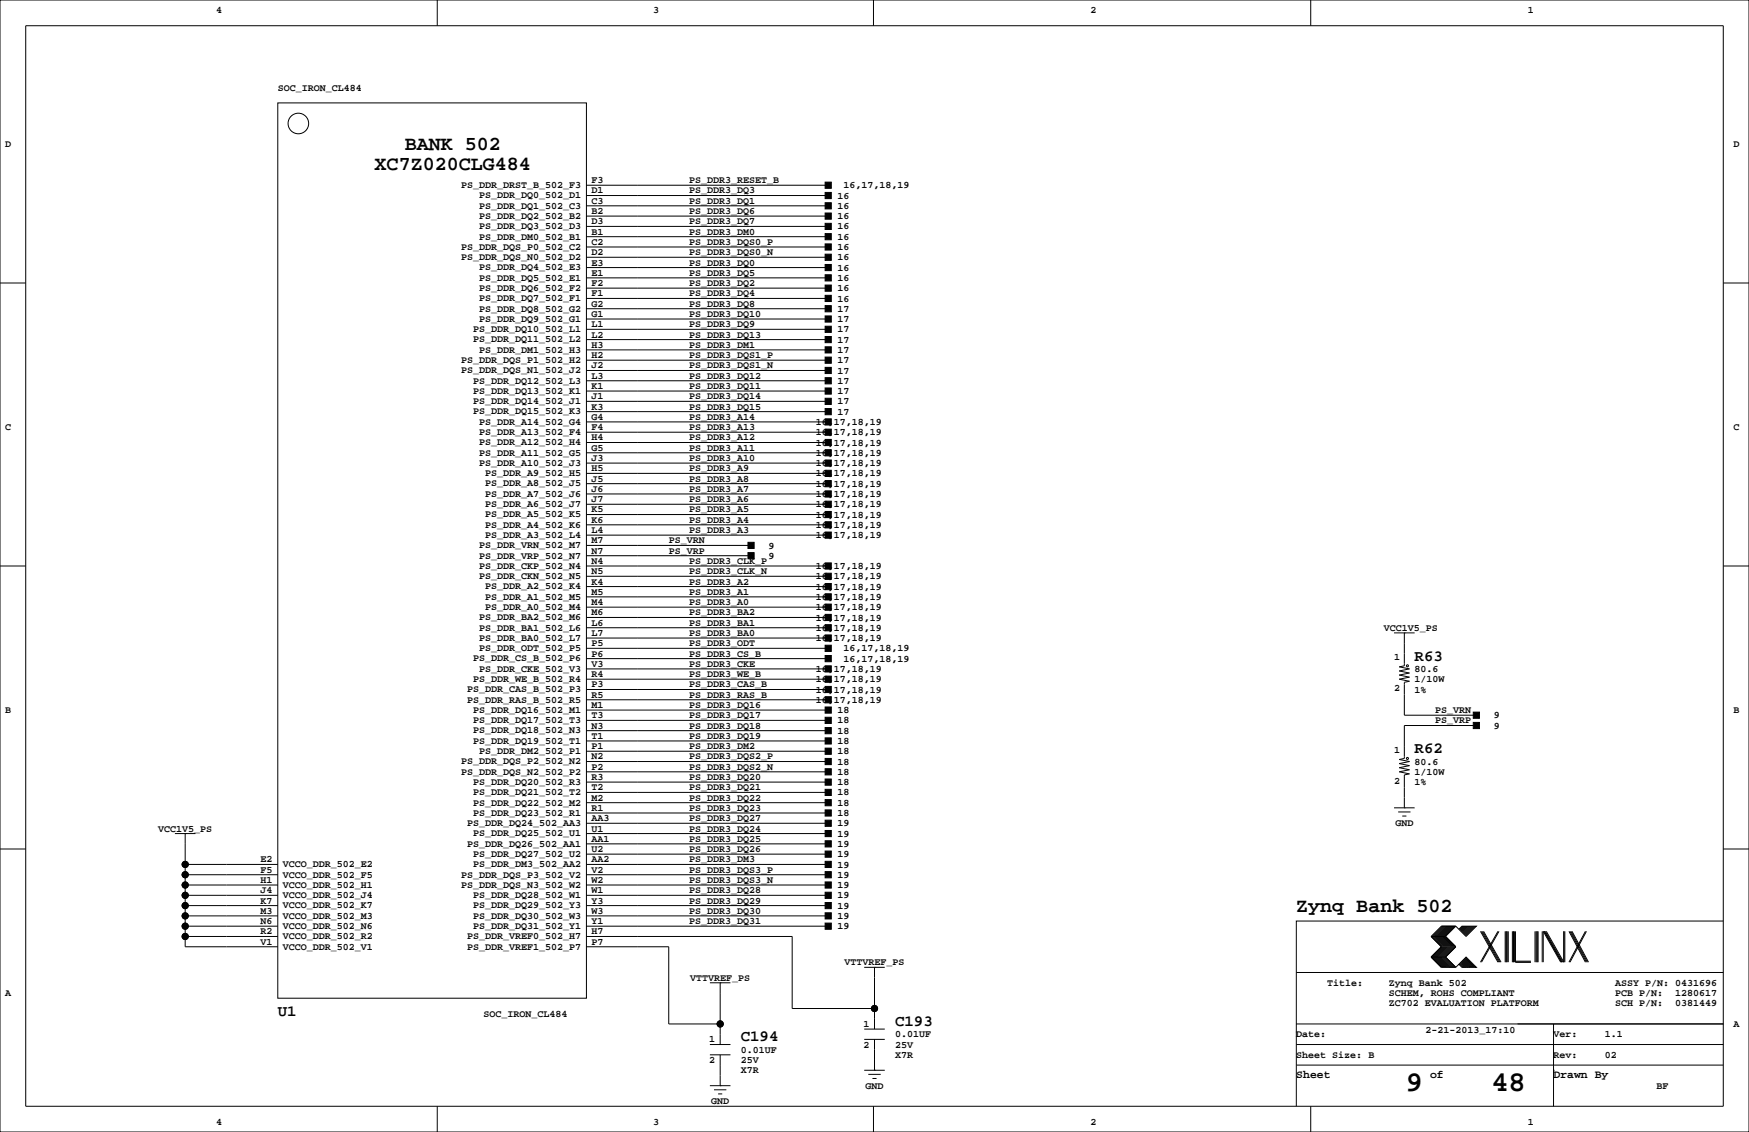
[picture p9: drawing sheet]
<svg xmlns="http://www.w3.org/2000/svg" width="432mm" height="279mm" viewBox="0 0 432 279" stroke-linecap="round" stroke-linejoin="round" font-family="sans-serif">
<defs><g id="words">
<g font-size="7.1">
<text x="347" y="269.3">9</text>
<text x="368.2" y="269.3">48</text>
</g>
<g font-size="4.9">
<text x="99.9" y="36.9">BANK 502</text>
<text x="92.5" y="42">XC7Z020CLG484</text>
<text x="320" y="225.1">Zynq Bank 502</text>
</g>
<g font-size="3.9">
<text x="349.3" y="163">R63</text>
<text x="349.3" y="185.9">R62</text>
<text x="68.6" y="250.7">U1</text>
<text x="182.9" y="257">C194</text>
<text x="221" y="253.2">C193</text>
</g>
<g font-size="2.8">
<text x="320" y="266.1">Sheet</text>
<text x="353.1" y="266.1">of</text>
<text x="383.5" y="266.1">Drawn By</text>
</g>
<g font-size="2.5">
<text x="53.3" y="3.3">4</text>
<text x="161.3" y="3.3">3</text>
<text x="269.2" y="3.3">2</text>
<text x="377.2" y="3.3">1</text>
<text x="68.6" y="22.4">SOC_IRON_CL484</text>
<text x="1.3" y="36.3">D</text>
<text x="428" y="36.3">D</text>
<text x="113.9" y="46.4">PS_DDR_DRST_B_502_F3</text>
<text x="146" y="47.8">D1</text>
<text x="146" y="45.2">F3</text>
<text x="170.2" y="47.8">PS_DDR3_DQ3</text>
<text x="170.2" y="45.2">PS_DDR3_RESET_B</text>
<text x="208.3" y="46.5">16,17,18,19</text>
<text x="118.3" y="51.5">PS_DDR_DQ1_502_C3</text>
<text x="118.3" y="49">PS_DDR_DQ0_502_D1</text>
<text x="146" y="52.8">B2</text>
<text x="146" y="50.3">C3</text>
<text x="170.2" y="52.8">PS_DDR3_DQ6</text>
<text x="170.2" y="50.3">PS_DDR3_DQ1</text>
<text x="206.8" y="49">16</text>
<text x="206.8" y="51.6">16</text>
<text x="118.3" y="59.1">PS_DDR_DM0_502_B1</text>
<text x="118.3" y="56.6">PS_DDR_DQ3_502_D3</text>
<text x="118.3" y="54">PS_DDR_DQ2_502_B2</text>
<text x="146" y="57.9">B1</text>
<text x="146" y="55.4">D3</text>
<text x="170.2" y="55.4">PS_DDR3_DQ7</text>
<text x="170.2" y="57.9">PS_DDR3_DM0</text>
<text x="206.8" y="56.6">16</text>
<text x="206.8" y="54.1">16</text>
<text x="206.8" y="59.2">16</text>
<text x="113.9" y="64.2">PS_DDR_DQS_N0_502_D2</text>
<text x="113.9" y="61.7">PS_DDR_DQS_P0_502_C2</text>
<text x="146" y="65.5">E3</text>
<text x="146" y="63">D2</text>
<text x="146" y="60.5">C2</text>
<text x="170.2" y="65.5">PS_DDR3_DQ0</text>
<text x="170.2" y="60.5">PS_DDR3_DQS0_P</text>
<text x="170.2" y="63">PS_DDR3_DQS0_N</text>
<text x="206.8" y="61.7">16</text>
<text x="206.8" y="64.3">16</text>
<text x="118.3" y="71.8">PS_DDR_DQ6_502_F2</text>
<text x="118.3" y="69.3">PS_DDR_DQ5_502_E1</text>
<text x="118.3" y="66.7">PS_DDR_DQ4_502_E3</text>
<text x="146" y="70.6">F2</text>
<text x="146" y="68.1">E1</text>
<text x="170.2" y="70.6">PS_DDR3_DQ2</text>
<text x="170.2" y="68.1">PS_DDR3_DQ5</text>
<text x="206.8" y="66.8">16</text>
<text x="206.8" y="71.9">16</text>
<text x="206.8" y="69.3">16</text>
<text x="118.3" y="76.9">PS_DDR_DQ8_502_G2</text>
<text x="118.3" y="74.4">PS_DDR_DQ7_502_F1</text>
<text x="146" y="75.7">G2</text>
<text x="146" y="73.2">F1</text>
<text x="170.2" y="73.2">PS_DDR3_DQ4</text>
<text x="170.2" y="75.7">PS_DDR3_DQ8</text>
<text x="206.8" y="74.4">16</text>
<text x="206.8" y="77">17</text>
<text x="116.8" y="82">PS_DDR_DQ10_502_L1</text>
<text x="118.3" y="79.4">PS_DDR_DQ9_502_G1</text>
<text x="146" y="83.3">L2</text>
<text x="146" y="80.8">L1</text>
<text x="146" y="78.2">G1</text>
<text x="170.2" y="78.2">PS_DDR3_DQ10</text>
<text x="170.2" y="83.3">PS_DDR3_DQ13</text>
<text x="170.2" y="80.8">PS_DDR3_DQ9</text>
<text x="206.8" y="79.5">17</text>
<text x="206.8" y="82">17</text>
<text x="113.9" y="89.6">PS_DDR_DQS_P1_502_H2</text>
<text x="116.8" y="84.5">PS_DDR_DQ11_502_L2</text>
<text x="118.3" y="87.1">PS_DDR_DM1_502_H3</text>
<text x="146" y="88.4">H2</text>
<text x="146" y="85.9">H3</text>
<text x="170.2" y="85.9">PS_DDR3_DM1</text>
<text x="170.2" y="88.4">PS_DDR3_DQS1_P</text>
<text x="206.8" y="84.6">17</text>
<text x="206.8" y="87.1">17</text>
<text x="206.8" y="89.7">17</text>
<text x="113.9" y="92.1">PS_DDR_DQS_N1_502_J2</text>
<text x="116.8" y="94.7">PS_DDR_DQ12_502_L3</text>
<text x="146" y="93.5">L3</text>
<text x="146" y="90.9">J2</text>
<text x="170.2" y="90.9">PS_DDR3_DQS1_N</text>
<text x="170.2" y="93.5">PS_DDR3_DQ12</text>
<text x="206.8" y="92.2">17</text>
<text x="206.8" y="94.7">17</text>
<text x="116.8" y="99.8">PS_DDR_DQ14_502_J1</text>
<text x="116.8" y="97.2">PS_DDR_DQ13_502_K1</text>
<text x="146" y="101.1">K3</text>
<text x="146" y="98.6">J1</text>
<text x="146" y="96">K1</text>
<text x="170.2" y="96">PS_DDR3_DQ11</text>
<text x="170.2" y="98.6">PS_DDR3_DQ14</text>
<text x="170.2" y="101.1">PS_DDR3_DQ15</text>
<text x="206.8" y="97.3">17</text>
<text x="206.8" y="99.8">17</text>
<text x="1.3" y="106.2">C</text>
<text x="116.8" y="102.3">PS_DDR_DQ15_502_K3</text>
<text x="118.3" y="107.4">PS_DDR_A13_502_F4</text>
<text x="118.3" y="104.8">PS_DDR_A14_502_G4</text>
<text x="146" y="106.2">F4</text>
<text x="146" y="103.6">G4</text>
<text x="170.2" y="106.2">PS_DDR3_A13</text>
<text x="170.2" y="103.6">PS_DDR3_A14</text>
<text x="201.4" y="107.4">16,17,18,19</text>
<text x="201.4" y="104.9">16,17,18,19</text>
<text x="206.8" y="102.4">17</text>
<text x="428" y="106.2">C</text>
<text x="118.3" y="112.5">PS_DDR_A11_502_G5</text>
<text x="118.3" y="109.9">PS_DDR_A12_502_H4</text>
<text x="146" y="113.8">J3</text>
<text x="146" y="111.3">G5</text>
<text x="146" y="108.7">H4</text>
<text x="170.2" y="108.7">PS_DDR3_A12</text>
<text x="170.2" y="111.3">PS_DDR3_A11</text>
<text x="170.2" y="113.8">PS_DDR3_A10</text>
<text x="201.4" y="110">16,17,18,19</text>
<text x="201.4" y="112.5">16,17,18,19</text>
<text x="118.3" y="115">PS_DDR_A10_502_J3</text>
<text x="119.8" y="117.5">PS_DDR_A9_502_H5</text>
<text x="146" y="118.9">J5</text>
<text x="146" y="116.3">H5</text>
<text x="170.2" y="116.3">PS_DDR3_A9</text>
<text x="170.2" y="118.9">PS_DDR3_A8</text>
<text x="201.4" y="115.1">16,17,18,19</text>
<text x="201.4" y="117.6">16,17,18,19</text>
<text x="119.8" y="125.2">PS_DDR_A6_502_J7</text>
<text x="119.8" y="122.6">PS_DDR_A7_502_J6</text>
<text x="119.8" y="120.1">PS_DDR_A8_502_J5</text>
<text x="146" y="124">J7</text>
<text x="146" y="121.4">J6</text>
<text x="170.2" y="121.4">PS_DDR3_A7</text>
<text x="170.2" y="124">PS_DDR3_A6</text>
<text x="201.4" y="120.1">16,17,18,19</text>
<text x="201.4" y="122.7">16,17,18,19</text>
<text x="201.4" y="125.2">16,17,18,19</text>
<text x="119.8" y="130.2">PS_DDR_A4_502_K6</text>
<text x="119.8" y="127.7">PS_DDR_A5_502_K5</text>
<text x="146" y="131.6">L4</text>
<text x="146" y="129">K6</text>
<text x="146" y="126.5">K5</text>
<text x="170.2" y="126.5">PS_DDR3_A5</text>
<text x="170.2" y="129">PS_DDR3_A4</text>
<text x="170.2" y="131.6">PS_DDR3_A3</text>
<text x="201.4" y="127.8">16,17,18,19</text>
<text x="201.4" y="130.3">16,17,18,19</text>
<text x="118.3" y="137.9">PS_DDR_VRP_502_N7</text>
<text x="118.3" y="135.3">PS_DDR_VRN_502_M7</text>
<text x="119.8" y="132.8">PS_DDR_A3_502_L4</text>
<text x="146" y="136.7">N7</text>
<text x="146" y="134.1">M7</text>
<text x="165.1" y="134.1">PS_VRN</text>
<text x="165.1" y="136.7">PS_VRP</text>
<text x="189.8" y="135.4">9</text>
<text x="189.8" y="137.9">9</text>
<text x="201.4" y="132.8">16,17,18,19</text>
<text x="118.3" y="142.9">PS_DDR_CKN_502_N5</text>
<text x="118.3" y="140.4">PS_DDR_CKP_502_N4</text>
<text x="146" y="141.7">N5</text>
<text x="146" y="139.2">N4</text>
<text x="170.2" y="139.2">PS_DDR3_CLK_P</text>
<text x="170.2" y="141.7">PS_DDR3_CLK_N</text>
<text x="201.4" y="140.5">16,17,18,19</text>
<text x="201.4" y="143">16,17,18,19</text>
<text x="119.8" y="148">PS_DDR_A1_502_M5</text>
<text x="119.8" y="145.5">PS_DDR_A2_502_K4</text>
<text x="146" y="149.4">M4</text>
<text x="146" y="146.8">M5</text>
<text x="146" y="144.3">K4</text>
<text x="170.2" y="144.3">PS_DDR3_A2</text>
<text x="170.2" y="146.8">PS_DDR3_A1</text>
<text x="170.2" y="149.4">PS_DDR3_A0</text>
<text x="201.4" y="145.5">16,17,18,19</text>
<text x="201.4" y="148.1">16,17,18,19</text>
<text x="118.3" y="155.6">PS_DDR_BA1_502_L6</text>
<text x="118.3" y="153.1">PS_DDR_BA2_502_M6</text>
<text x="119.8" y="150.6">PS_DDR_A0_502_M4</text>
<text x="146" y="154.4">L6</text>
<text x="146" y="151.9">M6</text>
<text x="170.2" y="151.9">PS_DDR3_BA2</text>
<text x="170.2" y="154.4">PS_DDR3_BA1</text>
<text x="201.4" y="150.6">16,17,18,19</text>
<text x="201.4" y="153.2">16,17,18,19</text>
<text x="201.4" y="155.7">16,17,18,19</text>
<text x="341.6" y="155.7">VCC1V5_PS</text>
<text x="118.3" y="160.7">PS_DDR_ODT_502_P5</text>
<text x="118.3" y="158.2">PS_DDR_BA0_502_L7</text>
<text x="146" y="159.5">P5</text>
<text x="146" y="157">L7</text>
<text x="170.2" y="157">PS_DDR3_BA0</text>
<text x="170.2" y="159.5">PS_DDR3_ODT</text>
<text x="201.4" y="158.2">16,17,18,19</text>
<text x="208.3" y="160.8">16,17,18,19</text>
<text x="116.8" y="163.3">PS_DDR_CS_B_502_P6</text>
<text x="118.3" y="165.8">PS_DDR_CKE_502_V3</text>
<text x="146" y="167.1">R4</text>
<text x="146" y="164.6">V3</text>
<text x="146" y="162.1">P6</text>
<text x="170.2" y="162.1">PS_DDR3_CS_B</text>
<text x="170.2" y="164.6">PS_DDR3_CKE</text>
<text x="170.2" y="167.1">PS_DDR3_WE_B</text>
<text x="201.4" y="165.9">16,17,18,19</text>
<text x="208.3" y="163.3">16,17,18,19</text>
<text x="344.2" y="162.9">1</text>
<text x="349.3" y="165.9">80.6</text>
<text x="115.4" y="173.4">PS_DDR_RAS_B_502_R5</text>
<text x="115.4" y="170.9">PS_DDR_CAS_B_502_P3</text>
<text x="116.8" y="168.3">PS_DDR_WE_B_502_R4</text>
<text x="146" y="172.2">R5</text>
<text x="146" y="169.7">P3</text>
<text x="170.2" y="169.7">PS_DDR3_CAS_B</text>
<text x="170.2" y="172.2">PS_DDR3_RAS_B</text>
<text x="201.4" y="168.4">16,17,18,19</text>
<text x="201.4" y="170.9">16,17,18,19</text>
<text x="201.4" y="173.5">16,17,18,19</text>
<text x="344.2" y="170.5">2</text>
<text x="349.3" y="168.4">1/10W</text>
<text x="349.3" y="170.9">1%</text>
<text x="1.3" y="176">B</text>
<text x="116.8" y="178.5">PS_DDR_DQ17_502_T3</text>
<text x="116.8" y="176">PS_DDR_DQ16_502_M1</text>
<text x="146" y="179.8">N3</text>
<text x="146" y="177.3">T3</text>
<text x="146" y="174.8">M1</text>
<text x="170.2" y="174.8">PS_DDR3_DQ16</text>
<text x="170.2" y="177.3">PS_DDR3_DQ17</text>
<text x="170.2" y="179.8">PS_DDR3_DQ18</text>
<text x="206.8" y="176">18</text>
<text x="206.8" y="178.6">18</text>
<text x="354.3" y="178.6">PS_VRP</text>
<text x="354.3" y="176">PS_VRN</text>
<text x="368.8" y="179.8">9</text>
<text x="368.8" y="177.3">9</text>
<text x="428" y="176">B</text>
<text x="116.8" y="183.6">PS_DDR_DQ19_502_T1</text>
<text x="116.8" y="181">PS_DDR_DQ18_502_N3</text>
<text x="146" y="184.9">P1</text>
<text x="146" y="182.4">T1</text>
<text x="170.2" y="182.4">PS_DDR3_DQ19</text>
<text x="170.2" y="184.9">PS_DDR3_DM2</text>
<text x="206.8" y="181.1">18</text>
<text x="206.8" y="183.6">18</text>
<text x="344.2" y="185.8">1</text>
<text x="113.9" y="191.2">PS_DDR_DQS_N2_502_P2</text>
<text x="113.9" y="188.7">PS_DDR_DQS_P2_502_N2</text>
<text x="118.3" y="186.1">PS_DDR_DM2_502_P1</text>
<text x="146" y="190">P2</text>
<text x="146" y="187.5">N2</text>
<text x="170.2" y="187.5">PS_DDR3_DQS2_P</text>
<text x="170.2" y="190">PS_DDR3_DQS2_N</text>
<text x="206.8" y="186.2">18</text>
<text x="206.8" y="188.7">18</text>
<text x="206.8" y="191.3">18</text>
<text x="349.3" y="191.3">1/10W</text>
<text x="349.3" y="188.7">80.6</text>
<text x="116.8" y="196.3">PS_DDR_DQ21_502_T2</text>
<text x="116.8" y="193.7">PS_DDR_DQ20_502_R3</text>
<text x="146" y="197.6">M2</text>
<text x="146" y="195.1">T2</text>
<text x="146" y="192.5">R3</text>
<text x="170.2" y="192.5">PS_DDR3_DQ20</text>
<text x="170.2" y="195.1">PS_DDR3_DQ21</text>
<text x="170.2" y="197.6">PS_DDR3_DQ22</text>
<text x="206.8" y="193.8">18</text>
<text x="206.8" y="196.3">18</text>
<text x="344.2" y="193.4">2</text>
<text x="349.3" y="193.8">1%</text>
<text x="115.4" y="203.9">PS_DDR_DQ24_502_AA3</text>
<text x="116.8" y="201.4">PS_DDR_DQ23_502_R1</text>
<text x="116.8" y="198.8">PS_DDR_DQ22_502_M2</text>
<text x="146" y="202.7">AA3</text>
<text x="146" y="200.2">R1</text>
<text x="170.2" y="202.7">PS_DDR3_DQ27</text>
<text x="170.2" y="200.2">PS_DDR3_DQ23</text>
<text x="206.8" y="204">19</text>
<text x="206.8" y="198.9">18</text>
<text x="206.8" y="201.4">18</text>
<text x="344.5" y="204">GND</text>
<text x="39.1" y="205.2">VCC1V5_PS</text>
<text x="115.4" y="209">PS_DDR_DQ26_502_AA1</text>
<text x="116.8" y="206.4">PS_DDR_DQ25_502_U1</text>
<text x="146" y="207.8">AA1</text>
<text x="146" y="205.2">U1</text>
<text x="170.2" y="207.8">PS_DDR3_DQ25</text>
<text x="170.2" y="205.2">PS_DDR3_DQ24</text>
<text x="206.8" y="209">19</text>
<text x="206.8" y="206.5">19</text>
<text x="64.3" y="215.4">F5</text>
<text x="64.3" y="212.9">E2</text>
<text x="69.8" y="214.1">VCCO_DDR_502_E2</text>
<text x="116.8" y="214.1">PS_DDR_DM3_502_AA2</text>
<text x="116.8" y="211.5">PS_DDR_DQ27_502_U2</text>
<text x="146" y="215.4">V2</text>
<text x="146" y="212.9">AA2</text>
<text x="146" y="210.3">U2</text>
<text x="170.2" y="210.3">PS_DDR3_DQ26</text>
<text x="170.2" y="212.9">PS_DDR3_DM3</text>
<text x="170.2" y="215.4">PS_DDR3_DQS3_P</text>
<text x="206.8" y="211.6">19</text>
<text x="206.8" y="214.1">19</text>
<text x="64.3" y="220.5">J4</text>
<text x="64.3" y="217.9">H1</text>
<text x="69.8" y="221.7">VCCO_DDR_502_J4</text>
<text x="69.8" y="219.1">VCCO_DDR_502_H1</text>
<text x="69.8" y="216.6">VCCO_DDR_502_F5</text>
<text x="113.9" y="219.1">PS_DDR_DQS_N3_502_W2</text>
<text x="113.9" y="216.6">PS_DDR_DQS_P3_502_V2</text>
<text x="116.8" y="221.7">PS_DDR_DQ28_502_W1</text>
<text x="146" y="220.5">W1</text>
<text x="146" y="217.9">W2</text>
<text x="170.2" y="217.9">PS_DDR3_DQS3_N</text>
<text x="170.2" y="220.5">PS_DDR3_DQ28</text>
<text x="206.8" y="216.7">19</text>
<text x="206.8" y="219.2">19</text>
<text x="206.8" y="221.7">19</text>
<text x="64.3" y="225.6">M3</text>
<text x="64.3" y="223">K7</text>
<text x="69.8" y="226.8">VCCO_DDR_502_M3</text>
<text x="69.8" y="224.2">VCCO_DDR_502_K7</text>
<text x="116.8" y="226.8">PS_DDR_DQ30_502_W3</text>
<text x="116.8" y="224.2">PS_DDR_DQ29_502_Y3</text>
<text x="146" y="225.6">W3</text>
<text x="146" y="223">Y3</text>
<text x="170.2" y="223">PS_DDR3_DQ29</text>
<text x="170.2" y="225.6">PS_DDR3_DQ30</text>
<text x="206.8" y="224.3">19</text>
<text x="206.8" y="226.8">19</text>
<text x="64.3" y="233.2">V1</text>
<text x="64.3" y="230.6">R2</text>
<text x="64.3" y="228.1">N6</text>
<text x="69.8" y="231.8">VCCO_DDR_502_R2</text>
<text x="69.8" y="229.3">VCCO_DDR_502_N6</text>
<text x="115.4" y="231.8">PS_DDR_VREF0_502_H7</text>
<text x="116.8" y="229.3">PS_DDR_DQ31_502_Y1</text>
<text x="146" y="233.2">P7</text>
<text x="146" y="230.6">H7</text>
<text x="146" y="228.1">Y1</text>
<text x="170.2" y="228.1">PS_DDR3_DQ31</text>
<text x="206.8" y="229.4">19</text>
<text x="69.8" y="234.4">VCCO_DDR_502_V1</text>
<text x="115.4" y="234.4">PS_DDR_VREF1_502_P7</text>
<text x="208.5" y="238.3">VTTVREF_PS</text>
<text x="1.3" y="245.9">A</text>
<text x="170.4" y="242.1">VTTVREF_PS</text>
<text x="327.7" y="243.3">Title:</text>
<text x="342.9" y="245.9">SCHEM, ROHS COMPLIANT</text>
<text x="342.9" y="243.3">Zynq Bank 502</text>
<text x="398.8" y="243.3">ASSY P/N: 0431696</text>
<text x="398.8" y="245.9">PCB P/N:</text>
<text x="413.6" y="245.9">1280617</text>
<text x="119.4" y="251">SOC_IRON_CL484</text>
<text x="342.9" y="248.4">ZC702 EVALUATION PLATFORM</text>
<text x="398.8" y="248.4">SCH P/N:</text>
<text x="413.6" y="248.4">0381449</text>
<text x="175" y="257.3">1</text>
<text x="213.1" y="253.5">1</text>
<text x="221" y="256">0.01UF</text>
<text x="320" y="256">Date:</text>
<text x="351.9" y="255">2-21-2013_17:10</text>
<text x="383.5" y="256">Ver:</text>
<text x="396.2" y="256">1.1</text>
<text x="428" y="253.5">A</text>
<text x="175" y="262.4">2</text>
<text x="182.9" y="259.8">0.01UF</text>
<text x="182.9" y="262.4">25V</text>
<text x="213.1" y="258.6">2</text>
<text x="221" y="261.1">X7R</text>
<text x="221" y="258.6">25V</text>
<text x="320" y="261.1">Sheet Size: B</text>
<text x="383.5" y="261.1">Rev:</text>
<text x="396.2" y="261.1">02</text>
<text x="182.9" y="264.9">X7R</text>
<text x="213.7" y="268.7">GND</text>
<text x="408.9" y="268.7">BF</text>
<text x="175.6" y="272.5">GND</text>
<text x="53.3" y="277.6">4</text>
<text x="161.3" y="277.6">3</text>
<text x="269.2" y="277.6">2</text>
<text x="377.2" y="277.6">1</text>
</g>
</g></defs>
<g fill="none" stroke="#000" stroke-width=".25">
<path d="M0 0h431.8v279.4h-431.8zM6.3 6.4h419.1v266.6h-419.1zM107.9 0v6.4M215.6 0v6.4M323.6 0v6.4M68.6 25.4h76.2v221h-76.2zM144.8 58.4h59.7M144.8 50.8h59.7M144.8 45.7h59.7M144.8 53.3h59.7M144.8 48.3h59.7M144.8 55.9h59.7"/>
<path d="M0 69.8h6.3M144.8 76.2h59.7M144.8 68.6h59.7M144.8 63.5h59.7M144.8 61h59.7M144.8 73.7h59.7M144.8 71.1h59.7M144.8 66h59.7M144.8 78.7h59.7M425.4 69.8h6.4M144.8 99.1h59.7M144.8 94h59.7"/>
<path d="M144.8 91.4h59.7M144.8 88.9h59.7M144.8 86.4h59.7M144.8 96.5h59.7M144.8 81.3h59.7M144.8 83.8h59.7M144.8 104.1h59.7M144.8 119.4h59.7M144.8 116.8h59.7M144.8 114.3h59.7M144.8 111.8h59.7M144.8 109.2h59.7"/>
<path d="M144.8 101.6h59.7M144.8 106.7h59.7M0 139.7h6.3M144.8 139.7h59.7M144.8 137.2h40.6M144.8 134.6h40.6M144.8 132.1h59.7M144.8 129.5h59.7M144.8 127h59.7M144.8 124.5h59.7M144.8 121.9h59.7M425.4 139.7h6.4"/>
<path d="M144.8 157.5h59.7M144.8 154.9h59.7M144.8 152.4h59.7M144.8 149.9h59.7M144.8 147.3h59.7M144.8 144.8h59.7M144.8 142.2h59.7M344.2 156.2h5M346.7 156.2h.1M346.7 156.2v8.1l-1.3 .3 2.6 .5-2.6 .5 2.6 .5-2.6 .5 2.6 .5-2.6 .5 2.6 .5-1.3 .3v8.1h17.8M144.8 177.8h59.7M144.8 175.3h59.7"/>
<path d="M144.8 172.7h59.7M144.8 170.2h59.7M144.8 167.6h59.7M144.8 165.1h59.7M144.8 162.6h59.7M144.8 160h59.7M364.5 179.1h-17.8v8.1l-1.3 .3 2.6 .5-2.6 .5 2.6 .5-2.6 .5 2.6 .5-2.6 .5 2.6 .5-1.3 .3v8.1M144.8 198.1h59.7M144.8 195.6h59.7M144.8 193h59.7M144.8 190.5h59.7M144.8 188h59.7"/>
<path d="M144.8 185.4h59.7M144.8 182.9h59.7M144.8 180.3h59.7M344.2 199.4h5M346.7 199.4h.1M0 209.5h6.3M43.2 205.7h5.1M45.7 205.7h.1M45.7 218.4h22.9M45.7 215.9h22.9M45.7 213.4h22.9M45.7 205.7v28h22.9"/>
<path d="M144.8 218.4h59.7M144.8 215.9h59.7M144.8 213.4h59.7M144.8 200.7h59.7M144.8 205.7h59.7M144.8 210.8h59.7M144.8 208.3h59.7M144.8 203.2h59.7M345.2 200.4h3M346.2 201.4h1M425.4 209.5h6.4M45.7 228.6h22.9"/>
<path d="M45.7 226.1h22.9M45.7 223.5h22.9M45.7 221h22.9M45.7 231.1h22.9M144.8 228.6h59.7M144.8 226.1h59.7M144.8 223.5h59.7M144.8 221h59.7M144.8 231.1h50.8v17.8h20.3M144.8 233.7h20.3v19h12.7M213.4 238.8h5M215.9 238.8h.1"/>
<path d="M215.9 238.8v15.2M353.3 231.1h3.6M353.3 236.2l2.6 2.6h3.5M353.3 231.1l2.6 2.6-2.6 2.5M353.3 236.2h3.6M356.1 228.6l-2.5 2.5 2.5 2.6-2.5 2.5 2.5 2.6M356.4 228.6l-2.6 2.5 2.6 2.6-2.6 2.5 2.6 2.6M356.6 228.6l-2.5 2.5 2.5 2.6-2.5 2.5 2.5 2.6M356.9 228.6l-2.6 2.5 2.6 2.6-2.6 2.5 2.6 2.6M356.9 231.1l2.5 2.6-2.5 2.5M356.9 236.2l2.5 2.6M357.1 228.6l-2.5 2.5 2.5 2.6-2.5 2.5 2.5 2.6"/>
<path d="M357.4 228.6l-2.6 2.5 2.6 2.6-2.6 2.5 2.6 2.6M357.6 228.6l-2.5 2.5 2.5 2.6-2.5 2.5 2.5 2.6M357.9 228.6l-2.6 2.5 2.6 2.6-2.6 2.5 2.6 2.6M358.1 228.6l-2.5 2.5 2.5 2.6-2.5 2.5 2.5 2.6M358.4 228.6l-2.5 2.5 2.5 2.6-2.5 2.5 2.5 2.6M358.6 228.6l-2.5 2.5 2.5 2.6-2.5 2.5 2.5 2.6M358.9 228.6l-2.5 2.5 2.5 2.6-2.5 2.5 2.5 2.6M359.2 228.6l-2.6 2.5 2.6 2.6-2.6 2.5 2.6 2.6M359.4 228.6l2.5 2.5 2.6-2.5h-3.6l-.7 .8M359.4 228.6h-3.5l-2.6 2.5M359.4 228.6l-2.5 2.5M360.2 238l.7 .8h3.6l-2.6-2.6-2.5 2.6"/>
<path d="M360.4 237.7l1 1.1M360.4 238l.8 .8M360.7 237.5l1.2 1.3M360.7 237.7l1 1.1M360.9 237.2l1.6 1.6M360.9 237.5l1.3 1.3M361.2 237l1.8 1.8M361.2 237.2l1.5 1.6M361.2 228.6l-.8 .8M361.4 236.7l2.1 2.1M361.4 237l1.8 1.8M361.4 228.6l-1 1"/>
<path d="M361.7 236.5l2.3 2.3M361.7 236.7l2 2.1M361.7 228.6l-1 1M361.9 236.5l2.3 2.3M361.9 228.6l-1.2 1.3M362.2 228.6l-1.3 1.3M362.5 228.6l-1.6 1.5M362.7 228.6l-1.5 1.5M363 228.6l-1.8 1.8M363.2 228.6l-1.8 1.8M363.5 228.6l-2.1 2M363.7 228.6l-2 2"/>
<path d="M364 228.6l-2.3 2.3M364.2 228.6l-2.3 2.3M365.5 229.9l4.3 7.6M365.8 229.9l4.3 7.6M366 229.9l4.3 7.6M366.3 229.9l4.3 7.6M369.8 229.9l-4.3 7.6M370.1 229.9l-4.3 7.6M371.6 229.9v7.6M371.9 229.9v7.6M372.1 229.9v7.6M372.4 229.9v7.6"/>
<path d="M373.4 229.9v7.6M373.6 229.9v7.6M373.9 229.9v7.6M374.1 229.9v7.6h3.9M374.1 237.2h3.9M379 229.9v7.6M379.2 229.9v7.6M379.5 229.9v7.6M379.7 229.9v7.6M380.7 229.9v7.6M381 237.5v-7.6l4.3 7.6M381.3 229.9l4.3 7.6"/>
<path d="M381.5 229.9l4.3 7.6M381.8 229.9l4.3 7.6v-7.6M386.3 229.9v7.6M387.3 229.9l4.1 7.6M387.6 229.9l4.1 7.6M387.9 229.9l4 7.6M388.1 229.9l4.1 7.6M391.4 229.9l-4.1 7.6M391.7 229.9l-4.1 7.6M425.4 227.3h-105.4v35.6M175.3 257.8h5M175.3 242.6h5"/>
<path d="M177.8 242.6h.1M177.8 242.6v15.2M213.4 256.5h5M213.4 254h5M215.9 256.5v7.7M320 257.8h105.4M320 252.7h105.4M320 240h105.4M383.5 252.7v20.3M107.9 273v6.4M175.3 268h5M175.3 260.3h5"/>
<path d="M176.3 269h3M177.3 270h1M177.8 268h.1M177.8 260.3v7.7M213.4 264.2h5M214.4 265.2h3M215.4 266.2h1M215.6 273v6.4M215.9 264.2h.1M320 262.9v10.1M320 262.9h105.4M323.6 273v6.4"/>
<path d="M383.5 264.2h.1"/>
<circle cx="73.7" cy="30.5" r="2.54"/>
<circle cx="347.5" cy="164.3" r=".25"/>
<circle cx="347.5" cy="187.2" r=".25"/>
<circle cx="45.7" cy="213.4" r=".76"/>
<circle cx="45.7" cy="215.9" r=".76"/>
<circle cx="45.7" cy="218.4" r=".76"/>
<circle cx="45.7" cy="231.1" r=".76"/>
<circle cx="45.7" cy="228.6" r=".76"/>
<circle cx="45.7" cy="226.1" r=".76"/>
<circle cx="45.7" cy="223.5" r=".76"/>
<circle cx="45.7" cy="221" r=".76"/>
<circle cx="177.8" cy="252.7" r=".76"/>
<circle cx="215.9" cy="248.9" r=".76"/>
</g>
<g fill="#000" stroke="#000" stroke-width=".25">
<path d="M203.7 57.7h1.5v1.5h-1.5z" fill-rule="evenodd"/>
<path d="M203.7 50h1.5v1.6h-1.5z" fill-rule="evenodd"/>
<path d="M203.7 45h1.5v1.5h-1.5z" fill-rule="evenodd"/>
<path d="M203.7 52.6h1.5v1.5h-1.5z" fill-rule="evenodd"/>
<path d="M203.7 47.5h1.5v1.5h-1.5z" fill-rule="evenodd"/>
<path d="M203.7 55.1h1.5v1.5h-1.5z" fill-rule="evenodd"/>
<path d="M203.7 75.4h1.5v1.6h-1.5z" fill-rule="evenodd"/>
<path d="M203.7 67.8h1.5v1.5h-1.5z" fill-rule="evenodd"/>
<path d="M203.7 62.7h1.5v1.6h-1.5z" fill-rule="evenodd"/>
<path d="M203.7 60.2h1.5v1.5h-1.5z" fill-rule="evenodd"/>
<path d="M203.7 72.9h1.5v1.5h-1.5z" fill-rule="evenodd"/>
<path d="M203.7 70.4h1.5v1.5h-1.5z" fill-rule="evenodd"/>
<path d="M203.7 65.3h1.5v1.5h-1.5z" fill-rule="evenodd"/>
<path d="M203.7 78h1.5v1.5h-1.5z" fill-rule="evenodd"/>
<path d="M203.7 98.3h1.5v1.5h-1.5z" fill-rule="evenodd"/>
<path d="M203.7 93.2h1.5v1.5h-1.5z" fill-rule="evenodd"/>
<path d="M203.7 90.7h1.5v1.5h-1.5z" fill-rule="evenodd"/>
<path d="M203.7 88.1h1.5v1.6h-1.5z" fill-rule="evenodd"/>
<path d="M203.7 85.6h1.5v1.5h-1.5z" fill-rule="evenodd"/>
<path d="M203.7 95.8h1.5v1.5h-1.5z" fill-rule="evenodd"/>
<path d="M203.7 80.5h1.5v1.5h-1.5z" fill-rule="evenodd"/>
<path d="M203.7 83.1h1.5v1.5h-1.5z" fill-rule="evenodd"/>
<path d="M203.7 103.4h1.5v1.5h-1.5z" fill-rule="evenodd"/>
<path d="M203.7 116.1h1.5v1.5h-1.5z" fill-rule="evenodd"/>
<path d="M203.7 113.5h1.5v1.6h-1.5z" fill-rule="evenodd"/>
<path d="M203.7 111h1.5v1.5h-1.5z" fill-rule="evenodd"/>
<path d="M203.7 108.5h1.5v1.5h-1.5z" fill-rule="evenodd"/>
<path d="M203.7 100.8h1.5v1.6h-1.5z" fill-rule="evenodd"/>
<path d="M203.7 105.9h1.5v1.5h-1.5z" fill-rule="evenodd"/>
<path d="M184.7 136.4h1.5v1.5h-1.5z" fill-rule="evenodd"/>
<path d="M184.7 133.9h1.5v1.5h-1.5z" fill-rule="evenodd"/>
<path d="M203.7 131.3h1.5v1.5h-1.5z" fill-rule="evenodd"/>
<path d="M203.7 128.8h1.5v1.5h-1.5z" fill-rule="evenodd"/>
<path d="M203.7 126.2h1.5v1.6h-1.5z" fill-rule="evenodd"/>
<path d="M203.7 123.7h1.5v1.5h-1.5z" fill-rule="evenodd"/>
<path d="M203.7 121.2h1.5v1.5h-1.5z" fill-rule="evenodd"/>
<path d="M203.7 118.6h1.5v1.5h-1.5z" fill-rule="evenodd"/>
<path d="M203.7 156.7h1.5v1.5h-1.5z" fill-rule="evenodd"/>
<path d="M203.7 154.2h1.5v1.5h-1.5z" fill-rule="evenodd"/>
<path d="M203.7 151.6h1.5v1.6h-1.5z" fill-rule="evenodd"/>
<path d="M203.7 149.1h1.5v1.5h-1.5z" fill-rule="evenodd"/>
<path d="M203.7 146.6h1.5v1.5h-1.5z" fill-rule="evenodd"/>
<path d="M203.7 144h1.5v1.5h-1.5z" fill-rule="evenodd"/>
<path d="M203.7 141.5h1.5v1.5h-1.5z" fill-rule="evenodd"/>
<path d="M203.7 138.9h1.5v1.6h-1.5z" fill-rule="evenodd"/>
<path d="M203.7 177h1.5v1.6h-1.5z" fill-rule="evenodd"/>
<path d="M203.7 174.5h1.5v1.5h-1.5z" fill-rule="evenodd"/>
<path d="M203.7 172h1.5v1.5h-1.5z" fill-rule="evenodd"/>
<path d="M203.7 169.4h1.5v1.5h-1.5z" fill-rule="evenodd"/>
<path d="M203.7 166.9h1.5v1.5h-1.5z" fill-rule="evenodd"/>
<path d="M203.7 164.3h1.5v1.6h-1.5z" fill-rule="evenodd"/>
<path d="M203.7 161.8h1.5v1.5h-1.5z" fill-rule="evenodd"/>
<path d="M203.7 159.3h1.5v1.5h-1.5z" fill-rule="evenodd"/>
<path d="M363.7 175.8h1.6v1.5h-1.6z" fill-rule="evenodd"/>
<path d="M363.7 178.3h1.6v1.5h-1.6z" fill-rule="evenodd"/>
<path d="M203.7 197.4h1.5v1.5h-1.5z" fill-rule="evenodd"/>
<path d="M203.7 194.8h1.5v1.5h-1.5z" fill-rule="evenodd"/>
<path d="M203.7 192.3h1.5v1.5h-1.5z" fill-rule="evenodd"/>
<path d="M203.7 189.7h1.5v1.6h-1.5z" fill-rule="evenodd"/>
<path d="M203.7 187.2h1.5v1.5h-1.5z" fill-rule="evenodd"/>
<path d="M203.7 184.7h1.5v1.5h-1.5z" fill-rule="evenodd"/>
<path d="M203.7 182.1h1.5v1.5h-1.5z" fill-rule="evenodd"/>
<path d="M203.7 179.6h1.5v1.5h-1.5z" fill-rule="evenodd"/>
<path d="M203.7 217.7h1.5v1.5h-1.5z" fill-rule="evenodd"/>
<path d="M203.7 215.1h1.5v1.6h-1.5z" fill-rule="evenodd"/>
<path d="M203.7 212.6h1.5v1.5h-1.5z" fill-rule="evenodd"/>
<path d="M203.7 199.9h1.5v1.5h-1.5z" fill-rule="evenodd"/>
<path d="M203.7 210.1h1.5v1.5h-1.5z" fill-rule="evenodd"/>
<path d="M203.7 205h1.5v1.5h-1.5z" fill-rule="evenodd"/>
<path d="M203.7 207.5h1.5v1.5h-1.5z" fill-rule="evenodd"/>
<path d="M203.7 202.4h1.5v1.6h-1.5z" fill-rule="evenodd"/>
<path d="M203.7 227.8h1.5v1.6h-1.5z" fill-rule="evenodd"/>
<path d="M203.7 225.3h1.5v1.5h-1.5z" fill-rule="evenodd"/>
<path d="M203.7 222.8h1.5v1.5h-1.5z" fill-rule="evenodd"/>
<path d="M203.7 220.2h1.5v1.5h-1.5z" fill-rule="evenodd"/>
<circle cx="45.7" cy="213.4" r=".76"/>
<circle cx="45.7" cy="215.9" r=".76"/>
<circle cx="45.7" cy="218.4" r=".76"/>
<circle cx="45.7" cy="231.1" r=".76"/>
<circle cx="45.7" cy="228.6" r=".76"/>
<circle cx="45.7" cy="226.1" r=".76"/>
<circle cx="45.7" cy="223.5" r=".76"/>
<circle cx="45.7" cy="221" r=".76"/>
<circle cx="177.8" cy="252.7" r=".76"/>
<circle cx="215.9" cy="248.9" r=".76"/>
</g>
<use href="#words"/>
</svg>
